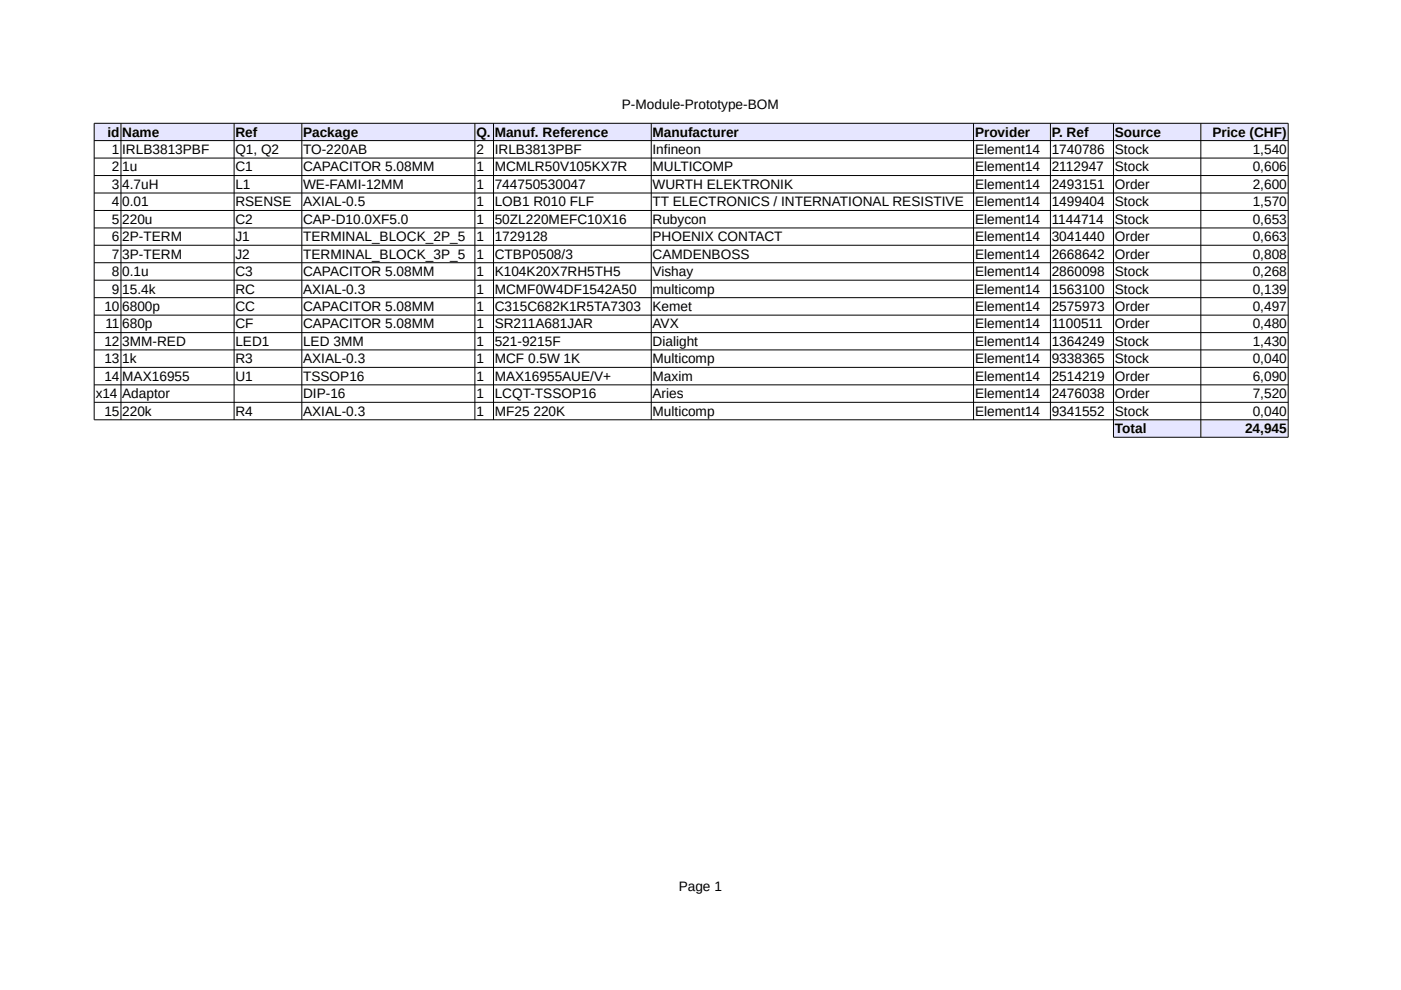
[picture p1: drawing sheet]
<svg xmlns="http://www.w3.org/2000/svg" width="297mm" height="210mm" viewBox="0 0 297 210" stroke-linecap="round" stroke-linejoin="round" font-family="sans-serif">
<defs><g id="words">
<g font-size="2.9">
<text x="131.9" y="23">P-Module-Prototype-BOM</text>
<text x="22.8" y="29">id</text>
<text x="25.9" y="29">Name</text>
<text x="49.9" y="29">Ref</text>
<text x="64.3" y="29">Package</text>
<text x="101" y="29">Q.</text>
<text x="104.9" y="29">Manuf. Reference</text>
<text x="138.4" y="29">Manufacturer</text>
<text x="206.7" y="29">Provider</text>
<text x="223" y="29">P. Ref</text>
<text x="236.4" y="29">Source</text>
<text x="257.1" y="29">Price (CHF)</text>
<text x="23.7" y="32.6">1</text>
<text x="25.9" y="32.6">IRLB3813PBF</text>
<text x="49.9" y="32.6">Q1, Q2</text>
<text x="64.3" y="32.6">TO-220AB</text>
<text x="101" y="32.6">2</text>
<text x="104.9" y="32.6">IRLB3813PBF</text>
<text x="138.4" y="32.6">Infineon</text>
<text x="206.7" y="32.6">Element14</text>
<text x="223" y="32.6">1740786</text>
<text x="236.4" y="32.6">Stock</text>
<text x="265.6" y="32.6">1,540</text>
<text x="23.7" y="36.3">2</text>
<text x="23.7" y="40">3</text>
<text x="25.9" y="36.3">1u</text>
<text x="25.9" y="40">4.7uH</text>
<text x="49.9" y="36.3">C1</text>
<text x="49.9" y="40">L1</text>
<text x="64.3" y="36.3">CAPACITOR 5.08MM</text>
<text x="64.3" y="40">WE-FAMI-12MM</text>
<text x="101" y="36.3">1</text>
<text x="101" y="40">1</text>
<text x="104.9" y="36.3">MCMLR50V105KX7R</text>
<text x="104.9" y="40">744750530047</text>
<text x="138.4" y="36.3">MULTICOMP</text>
<text x="138.4" y="40">WURTH ELEKTRONIK</text>
<text x="206.7" y="36.3">Element14</text>
<text x="206.7" y="40">Element14</text>
<text x="223" y="36.3">2112947</text>
<text x="223" y="40">2493151</text>
<text x="236.4" y="36.3">Stock</text>
<text x="236.4" y="40">Order</text>
<text x="265.6" y="36.3">0,606</text>
<text x="265.6" y="40">2,600</text>
<text x="23.7" y="43.7">4</text>
<text x="23.7" y="47.4">5</text>
<text x="25.9" y="43.7">0.01</text>
<text x="25.9" y="47.4">220u</text>
<text x="49.9" y="43.7">RSENSE</text>
<text x="49.9" y="47.4">C2</text>
<text x="64.3" y="43.7">AXIAL-0.5</text>
<text x="64.3" y="47.4">CAP-D10.0XF5.0</text>
<text x="101" y="43.7">1</text>
<text x="101" y="47.4">1</text>
<text x="104.9" y="43.7">LOB1 R010 FLF</text>
<text x="104.9" y="47.4">50ZL220MEFC10X16</text>
<text x="138.4" y="43.7">TT ELECTRONICS / INTERNATIONAL RESISTIVE</text>
<text x="138.4" y="47.4">Rubycon</text>
<text x="206.7" y="43.7">Element14</text>
<text x="206.7" y="47.4">Element14</text>
<text x="223" y="43.7">1499404</text>
<text x="223" y="47.4">1144714</text>
<text x="236.4" y="43.7">Stock</text>
<text x="236.4" y="47.4">Stock</text>
<text x="265.6" y="43.7">1,570</text>
<text x="265.6" y="47.4">0,653</text>
<text x="23.7" y="51.2">6</text>
<text x="25.9" y="51.2">2P-TERM</text>
<text x="49.9" y="51.2">J1</text>
<text x="64.3" y="51.2">TERMINAL_BLOCK_2P_5</text>
<text x="101" y="51.2">1</text>
<text x="104.9" y="51.2">1729128</text>
<text x="138.4" y="51.2">PHOENIX CONTACT</text>
<text x="206.7" y="51.2">Element14</text>
<text x="223" y="51.2">3041440</text>
<text x="236.4" y="51.2">Order</text>
<text x="265.6" y="51.2">0,663</text>
<text x="23.7" y="54.8">7</text>
<text x="23.7" y="58.5">8</text>
<text x="25.9" y="54.8">3P-TERM</text>
<text x="25.9" y="58.5">0.1u</text>
<text x="49.9" y="54.8">J2</text>
<text x="49.9" y="58.5">C3</text>
<text x="64.3" y="54.8">TERMINAL_BLOCK_3P_5</text>
<text x="64.3" y="58.5">CAPACITOR 5.08MM</text>
<text x="101" y="54.8">1</text>
<text x="101" y="58.5">1</text>
<text x="104.9" y="54.8">CTBP0508/3</text>
<text x="104.9" y="58.5">K104K20X7RH5TH5</text>
<text x="138.4" y="54.8">CAMDENBOSS</text>
<text x="138.4" y="58.5">Vishay</text>
<text x="206.7" y="54.8">Element14</text>
<text x="206.7" y="58.5">Element14</text>
<text x="223" y="54.8">2668642</text>
<text x="223" y="58.5">2860098</text>
<text x="236.4" y="54.8">Order</text>
<text x="236.4" y="58.5">Stock</text>
<text x="265.6" y="54.8">0,808</text>
<text x="265.6" y="58.5">0,268</text>
<text x="22.2" y="65.9">10</text>
<text x="23.7" y="62.2">9</text>
<text x="25.9" y="62.2">15.4k</text>
<text x="25.9" y="65.9">6800p</text>
<text x="49.9" y="62.2">RC</text>
<text x="49.9" y="65.9">CC</text>
<text x="64.3" y="62.2">AXIAL-0.3</text>
<text x="64.3" y="65.9">CAPACITOR 5.08MM</text>
<text x="101" y="62.2">1</text>
<text x="101" y="65.9">1</text>
<text x="104.9" y="62.2">MCMF0W4DF1542A50</text>
<text x="104.9" y="65.9">C315C682K1R5TA7303</text>
<text x="138.4" y="62.2">multicomp</text>
<text x="138.4" y="65.9">Kemet</text>
<text x="206.7" y="62.2">Element14</text>
<text x="206.7" y="65.9">Element14</text>
<text x="223" y="62.2">1563100</text>
<text x="223" y="65.9">2575973</text>
<text x="236.4" y="62.2">Stock</text>
<text x="236.4" y="65.9">Order</text>
<text x="265.6" y="62.2">0,139</text>
<text x="265.6" y="65.9">0,497</text>
<text x="22.4" y="69.6">11</text>
<text x="25.9" y="69.6">680p</text>
<text x="49.9" y="69.6">CF</text>
<text x="64.3" y="69.6">CAPACITOR 5.08MM</text>
<text x="101" y="69.6">1</text>
<text x="104.9" y="69.6">SR211A681JAR</text>
<text x="138.4" y="69.6">AVX</text>
<text x="206.7" y="69.6">Element14</text>
<text x="223" y="69.6">1100511</text>
<text x="236.4" y="69.6">Order</text>
<text x="265.6" y="69.6">0,480</text>
<text x="22.2" y="73.3">12</text>
<text x="22.2" y="77">13</text>
<text x="25.9" y="73.3">3MM-RED</text>
<text x="25.9" y="77">1k</text>
<text x="49.9" y="73.3">LED1</text>
<text x="49.9" y="77">R3</text>
<text x="64.3" y="73.3">LED 3MM</text>
<text x="64.3" y="77">AXIAL-0.3</text>
<text x="101" y="73.3">1</text>
<text x="101" y="77">1</text>
<text x="104.9" y="73.3">521-9215F</text>
<text x="104.9" y="77">MCF 0.5W 1K</text>
<text x="138.4" y="73.3">Dialight</text>
<text x="138.4" y="77">Multicomp</text>
<text x="206.7" y="73.3">Element14</text>
<text x="206.7" y="77">Element14</text>
<text x="223" y="73.3">1364249</text>
<text x="223" y="77">9338365</text>
<text x="236.4" y="73.3">Stock</text>
<text x="236.4" y="77">Stock</text>
<text x="265.6" y="73.3">1,430</text>
<text x="265.6" y="77">0,040</text>
<text x="22.2" y="80.7">14</text>
<text x="25.9" y="80.7">MAX16955</text>
<text x="49.9" y="80.7">U1</text>
<text x="64.3" y="80.7">TSSOP16</text>
<text x="101" y="80.7">1</text>
<text x="104.9" y="80.7">MAX16955AUE/V+</text>
<text x="138.4" y="80.7">Maxim</text>
<text x="206.7" y="80.7">Element14</text>
<text x="223" y="80.7">2514219</text>
<text x="236.4" y="80.7">Order</text>
<text x="265.6" y="80.7">6,090</text>
<text x="20.3" y="84.4">x14</text>
<text x="22.2" y="88.1">15</text>
<text x="25.9" y="84.4">Adaptor</text>
<text x="25.9" y="88.1">220k</text>
<text x="49.9" y="88.1">R4</text>
<text x="64.3" y="84.4">DIP-16</text>
<text x="64.3" y="88.1">AXIAL-0.3</text>
<text x="101" y="84.4">1</text>
<text x="101" y="88.1">1</text>
<text x="104.9" y="84.4">LCQT-TSSOP16</text>
<text x="104.9" y="88.1">MF25 220K</text>
<text x="138.4" y="84.4">Aries</text>
<text x="138.4" y="88.1">Multicomp</text>
<text x="206.7" y="84.4">Element14</text>
<text x="206.7" y="88.1">Element14</text>
<text x="223" y="84.4">2476038</text>
<text x="223" y="88.1">9341552</text>
<text x="236.4" y="84.4">Order</text>
<text x="236.4" y="88.1">Stock</text>
<text x="265.6" y="84.4">7,520</text>
<text x="265.6" y="88.1">0,040</text>
<text x="236.4" y="91.8">Total</text>
<text x="264" y="91.8">24,945</text>
<text x="143.9" y="188.9">Page 1</text>
</g>
</g></defs>
<g fill="#e6e6ff">
<path d="M20 26.1h253.1v3.7h-253.1z" fill-rule="evenodd"/>
<path d="M236.1 89h37v3.7h-37z" fill-rule="evenodd"/>
</g>
<g fill="none" stroke="#000" stroke-width=".21">
<path d="M20 29.8h253.1M20 33.5h253.1M20 37.2h253.1M25.6 26.1v62.9M49.6 26.1v62.9M64 26.1v62.9M100.7 26.1v62.9M104.6 26.1v62.9M138.1 26.1v62.9M206.4 26.1v62.9M222.7 26.1v62.9M236.1 26.1v66.6h37v-66.6h-253.1v62.9h253.1"/>
<path d="M254.6 26.1v66.6M20 40.9h253.1M20 44.6h253.1M20 48.3h253.1M20 52h253.1M20 55.7h253.1M20 59.4h253.1M20 63.1h253.1M20 66.8h253.1M20 70.5h253.1M20 74.2h253.1M20 77.9h253.1"/>
<path d="M20 81.6h253.1M20 85.3h253.1"/>
</g>
<use href="#words"/>
</svg>
